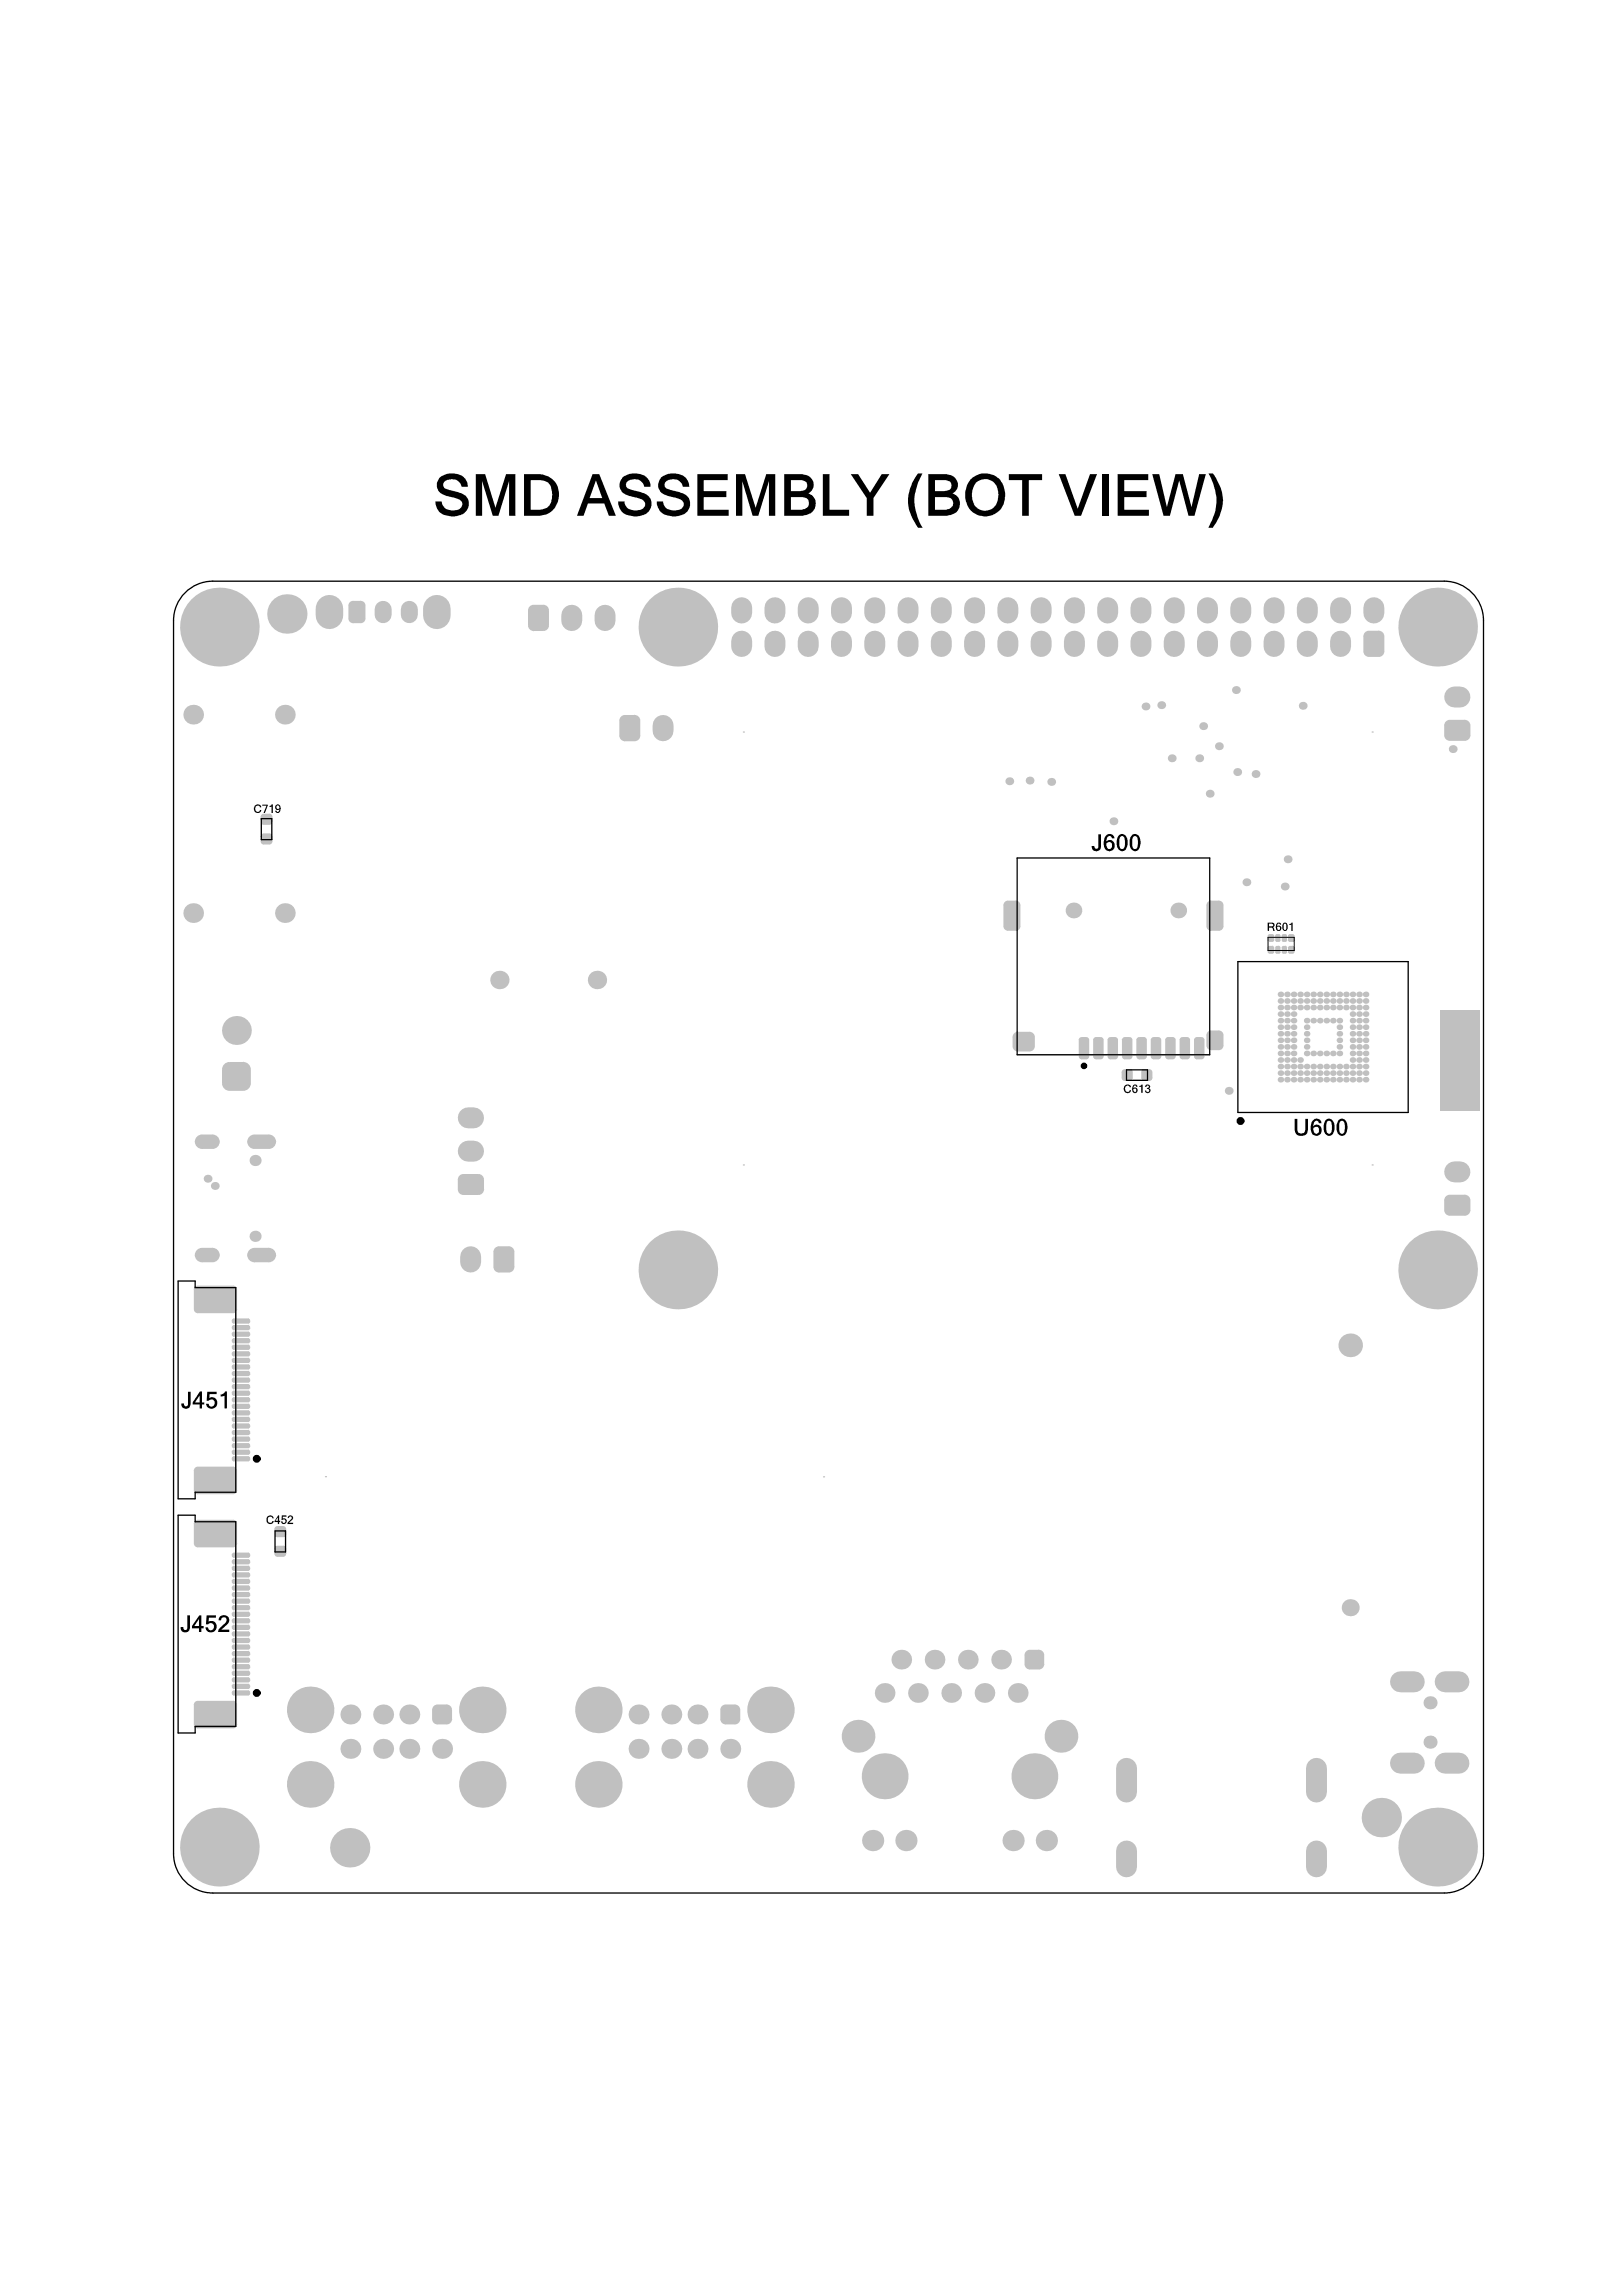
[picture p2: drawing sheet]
<svg xmlns="http://www.w3.org/2000/svg" width="210mm" height="297mm" viewBox="0 0 210 297" stroke-linecap="round" stroke-linejoin="round" font-family="sans-serif">
<path d="M24.3 76.4a5.1 5.1 0 0 1 3.2-1.2h159.4a5.1 5.1 0 0 1 5.1 5.1v159.5a5.1 5.1 0 0 1-5.1 5.1h-159.4a5.1 5.1 0 0 1-5-5.1v-159.5a5.1 5.1 0 0 1 1.8-3.9z" fill="none" stroke="#000" stroke-width=".17"/>
<path d="M186.4 130.7h5.1v13.1h-5.1z" fill-rule="evenodd" fill="#c0c0c0"/>
<g fill="#c0c0c0">
<circle cx="131.7" cy="219" r="1.27"/>
<circle cx="127.4" cy="219" r="1.27"/>
<circle cx="120.9" cy="214.7" r="1.27"/>
<circle cx="114.5" cy="219" r="1.27"/>
<circle cx="90.3" cy="221.8" r="1.29"/>
<circle cx="86.9" cy="221.8" r="1.29"/>
<circle cx="82.6" cy="221.8" r="1.29"/>
<circle cx="45.3" cy="221.8" r="1.29"/>
</g>
<path d="M169.2 83v.6" fill="none" stroke="#c0c0c0" stroke-width="2.7"/>
<circle cx="152.5" cy="117.8" r="1.02" fill="#c0c0c0"/>
<path d="M134.7 83v.6M152 83v.6" fill="none" stroke="#c0c0c0" stroke-width="2.7"/>
<g fill="#c0c0c0">
<circle cx="131.1" cy="238.1" r="1.38"/>
<circle cx="117.2" cy="238.1" r="1.38"/>
</g>
<path d="M100.3 83v.6M117.5 83v.6" fill="none" stroke="#c0c0c0" stroke-width="2.7"/>
<g fill="#c0c0c0">
<circle cx="90.3" cy="226.3" r="1.29"/>
<circle cx="86.9" cy="226.3" r="1.29"/>
<circle cx="82.6" cy="226.3" r="1.29"/>
<circle cx="45.3" cy="226.3" r="1.29"/>
</g>
<path d="M100.3 78.6v.7M117.5 78.6v.7M134.7 78.6v.7M152 78.6v.7M169.2 78.6v.7" fill="none" stroke="#c0c0c0" stroke-width="2.7"/>
<g fill="#c0c0c0">
<path d="M56.6 222.4v.7zM55.9 222.4h.7v.7a.69 .69 0 0 1-.7-.7z"/>
<path d="M57.8 222.4h.7zM57.8 222.4h.7a.69 .69 0 0 1-.7 .7z"/>
<path d="M57.8 220.5v.7zM57.8 220.5a.69 .69 0 0 1 .7 .7h-.7z"/>
<path d="M55.9 221.2h.7zM56.1 220.7l.5-.2v.7h-.7z"/>
<path d="M59.2 152.6h.8zM59.5 152.1l.5-.2v.7h-.8z"/>
<path d="M60 153.9v.7zM59.2 153.9h.8v.7a.72 .72 0 0 1-.8-.7z"/>
<path d="M61.9 153.9h.7zM61.9 153.9h.7a.72 .72 0 0 1-.7 .7z"/>
<path d="M61.9 151.9v.7zM61.9 151.9a.72 .72 0 0 1 .7 .7h-.7z"/>
<circle cx="185.1" cy="225.4" r=".85"/>
<circle cx="174.7" cy="208" r="1.1"/>
<circle cx="123.1" cy="219" r="1.27"/>
<circle cx="125.2" cy="214.7" r="1.27"/>
<circle cx="129.6" cy="214.7" r="1.27"/>
<circle cx="118.8" cy="219" r="1.27"/>
<circle cx="116.6" cy="214.7" r="1.27"/>
<circle cx="49.6" cy="221.8" r="1.29"/>
<circle cx="33" cy="159.9" r=".72"/>
<circle cx="33" cy="150.1" r=".72"/>
</g>
<g fill="#c0c0c0">
<path d="M56.6 220.5h1.2l.7 .7v1.2l-.7 .7h-1.2l-.7-.7v-1.2z" fill-rule="evenodd"/>
<path d="M60 151.9h1.9l.7 .7v1.3l-.7 .7h-1.9l-.8-.7v-1.3z" fill-rule="evenodd"/>
</g>
<path d="M181.2 228.1h1.8" fill="none" stroke="#c0c0c0" stroke-width="2.7"/>
<g fill="#c0c0c0">
<path d="M177.2 84.3v.7zM176.4 84.3h.8v.7a.72 .72 0 0 1-.8-.7z"/>
<path d="M178.4 84.3h.7zM178.4 84.3h.7a.72 .72 0 0 1-.7 .7z"/>
<path d="M178.4 81.6v.7zM178.4 81.6a.72 .72 0 0 1 .7 .7h-.7z"/>
<path d="M176.4 82.3h.8zM176.6 81.8l.6-.2v.7h-.8z"/>
<circle cx="185.1" cy="220.3" r=".85"/>
</g>
<path d="M177.2 81.6h1.2l.7 .7v2l-.7 .7h-1.2l-.8-.7v-2z" fill-rule="evenodd" fill="#c0c0c0"/>
<path d="M156.3 83v.6M160.6 83v.6M164.9 83v.6M173.5 83v.6M145.8 239.5v2M170.4 239.5v2" fill="none" stroke="#c0c0c0" stroke-width="2.7"/>
<g fill="#c0c0c0">
<circle cx="137.3" cy="224.6" r="2.12"/>
<circle cx="138.9" cy="117.8" r="1.02"/>
</g>
<path d="M126.1 83v.6M130.4 83v.6M139 83v.6M143.3 83v.6" fill="none" stroke="#c0c0c0" stroke-width="2.7"/>
<g fill="#c0c0c0">
<circle cx="112.9" cy="238.1" r="1.38"/>
<circle cx="111" cy="224.6" r="2.12"/>
</g>
<path d="M96 83v.6M104.6 83v.6M108.9 83v.6M113.2 83v.6" fill="none" stroke="#c0c0c0" stroke-width="2.7"/>
<g fill="#c0c0c0">
<circle cx="77.3" cy="126.8" r="1.19"/>
<circle cx="57.2" cy="226.3" r="1.29"/>
</g>
<path d="M60.6 144.6h.7" fill="none" stroke="#c0c0c0" stroke-width="2.7"/>
<g fill="#c0c0c0">
<circle cx="64.6" cy="126.8" r="1.19"/>
<circle cx="49.6" cy="226.3" r="1.29"/>
</g>
<path d="M49.6 78.8v.7" fill="none" stroke="#c0c0c0" stroke-width="2.2"/>
<g fill="#c0c0c0">
<path d="M45.7 77.7h1l.6 .6v1.7l-.6 .6h-1l-.6-.6v-1.7z" fill-rule="evenodd"/>
<path d="M32.9 161.4h1.9l.9 1-.9 .9h-1.9l-.9-.9z" fill-rule="evenodd"/>
<path d="M26.1 161.4h1.4l.9 1-.9 .9h-1.4l-.9-.9z" fill-rule="evenodd"/>
<path d="M29.7 137.4h1.8l1 1v1.7l-1 1h-1.8l-1-1v-1.7z" fill-rule="evenodd"/>
<path d="M32.9 146.8h1.9l.9 .9-.9 .9h-1.9l-.9-.9z" fill-rule="evenodd"/>
<path d="M26.1 146.8h1.4l.9 .9-.9 .9h-1.4l-.9-.9z" fill-rule="evenodd"/>
</g>
<g fill="#c0c0c0">
<path d="M46.7 80h.6zM46.7 80h.6a.59 .59 0 0 1-.6 .6z"/>
<path d="M46.7 77.7v.6zM46.7 77.7a.59 .59 0 0 1 .6 .6h-.6z"/>
<path d="M45.1 78.3h.6zM45.3 77.9l.4-.2v.6h-.6z"/>
<path d="M45.7 80v.6zM45.1 80h.6v.6a.59 .59 0 0 1-.6-.6z"/>
<path d="M32 162.4h.9zM32.3 161.7l.3-.2 .3-.1v1h-.9l.1-.4z"/>
<path d="M32.9 162.4v.9zM32 162.4h.9v.9a.93 .93 0 0 1-.9-.9z"/>
<path d="M34.8 162.4h.9zM34.8 162.4h.9a.93 .93 0 0 1-.9 .9z"/>
<path d="M34.8 161.4v1zM34.8 161.4a.93 .93 0 0 1 .9 1h-.9z"/>
<path d="M25.2 162.4h.9zM25.5 161.7l.3-.2 .3-.1v1h-.9l.1-.4z"/>
<path d="M26.1 162.4v.9zM25.2 162.4h.9v.9a.93 .93 0 0 1-.9-.9z"/>
<path d="M27.5 162.4h.9zM27.5 162.4h.9a.93 .93 0 0 1-.9 .9z"/>
<path d="M27.5 161.4v1zM27.5 161.4a.93 .93 0 0 1 .9 1h-.9z"/>
<path d="M28.7 138.4h1zM29 137.7l.3-.2 .4-.1v1h-1l.1-.4z"/>
<path d="M29.7 140.1v1zM28.7 140.1h1v1a.98 .98 0 0 1-1-1z"/>
<path d="M31.5 140.1h1zM31.5 140.1h1a.98 .98 0 0 1-1 1z"/>
<path d="M31.5 137.4v1zM31.5 137.4a.98 .98 0 0 1 1 1h-1z"/>
<path d="M32 147.7h.9zM32.3 147l.3-.2h.3v.9h-.9l.1-.4z"/>
<path d="M32.9 147.7v.9zM32 147.7h.9v.9a.93 .93 0 0 1-.9-.9z"/>
<path d="M34.8 147.7h.9zM34.8 147.7h.9a.93 .93 0 0 1-.9 .9z"/>
<path d="M34.8 146.8v.9zM34.8 146.8a.93 .93 0 0 1 .9 .9h-.9z"/>
<path d="M25.2 147.7h.9zM25.5 147l.3-.2h.3v.9h-.9l.1-.4z"/>
<path d="M26.1 147.7v.9zM25.2 147.7h.9v.9a.93 .93 0 0 1-.9-.9z"/>
<path d="M27.5 147.7h.9zM27.5 147.7h.9a.93 .93 0 0 1-.9 .9z"/>
<path d="M27.5 146.8v.9zM27.5 146.8a.93 .93 0 0 1 .9 .9h-.9z"/>
<circle cx="30.6" cy="133.3" r="1.87"/>
<circle cx="36.9" cy="118.1" r="1.27"/>
<circle cx="36.9" cy="92.5" r="1.27"/>
</g>
<path d="M126.1 78.6v.7M130.4 78.6v.7M139 78.6v.7M143.3 78.6v.7M156.3 78.6v.7M160.6 78.6v.7M164.9 78.6v.7M173.5 78.6v.7M177.8 78.6v.7M181.2 217.6h1.8M145.8 228.8v3M170.4 228.8v3" fill="none" stroke="#c0c0c0" stroke-width="2.7"/>
<circle cx="114.5" cy="229.8" r="2.97" fill="#c0c0c0"/>
<path d="M108.9 78.6v.7M113.2 78.6v.7" fill="none" stroke="#c0c0c0" stroke-width="2.7"/>
<g fill="#c0c0c0">
<circle cx="99.7" cy="230.9" r="3"/>
<circle cx="99.7" cy="221.2" r="3"/>
</g>
<path d="M96 78.6v.7M104.6 78.6v.7" fill="none" stroke="#c0c0c0" stroke-width="2.7"/>
<circle cx="87.7" cy="164.3" r="5.1" fill="#c0c0c0"/>
<path d="M85.8 93.9v.6" fill="none" stroke="#c0c0c0" stroke-width="2.7"/>
<g fill="#c0c0c0">
<path d="M80.9 92.5h1.2l.8 .7v2l-.8 .7h-1.2l-.8-.7v-2z" fill-rule="evenodd"/>
<path d="M69.1 78.2h1.2l.7 .8v1.9l-.7 .7h-1.2l-.8-.7v-1.9z" fill-rule="evenodd"/>
</g>
<g fill="#c0c0c0">
<path d="M82.1 92.5v.7zM82.1 92.5a.72 .72 0 0 1 .8 .7h-.8z"/>
<path d="M80.1 93.2h.8zM80.4 92.7l.5-.2v.7h-.8z"/>
<path d="M80.9 95.2v.7zM80.1 95.2h.8v.7a.72 .72 0 0 1-.8-.7z"/>
<path d="M82.1 95.2h.8zM82.1 95.2h.8a.72 .72 0 0 1-.8 .7z"/>
<path d="M70.3 78.2v.8zM70.3 78.2a.72 .72 0 0 1 .7 .8h-.7z"/>
<path d="M68.3 79h.8zM68.5 78.5l.6-.3v.8h-.8z"/>
<path d="M69.1 80.9v.7zM68.3 80.9h.8v.7a.72 .72 0 0 1-.8-.7z"/>
<path d="M70.3 80.9h.7zM70.3 80.9h.7a.72 .72 0 0 1-.7 .7z"/>
<circle cx="87.7" cy="81.1" r="5.1"/>
</g>
<path d="M74 79.6v.7" fill="none" stroke="#c0c0c0" stroke-width="2.7"/>
<g fill="#c0c0c0">
<circle cx="62.4" cy="230.9" r="3"/>
<circle cx="62.4" cy="221.2" r="3"/>
</g>
<path d="M60.6 148.9h.7M60.9 162.6v.7" fill="none" stroke="#c0c0c0" stroke-width="2.7"/>
<path d="M42.6 78.8v.8M56.5 78.8v.8" fill="none" stroke="#c0c0c0" stroke-width="3.6"/>
<g fill="#c0c0c0">
<path d="M187.6 93.1h2l.7 .7v1.3l-.7 .7h-2l-.7-.7v-1.3z" fill-rule="evenodd"/>
<path d="M133.3 213.4h1.2l.6 .7v1.2l-.6 .7h-1.2l-.7-.7v-1.2z" fill-rule="evenodd"/>
<path d="M93.9 220.5h1.2l.7 .7v1.2l-.7 .7h-1.2l-.7-.7v-1.2z" fill-rule="evenodd"/>
</g>
<g fill="#c0c0c0">
<path d="M186.9 93.8h.7zM187.1 93.3l.5-.2v.7h-.7z"/>
<path d="M187.6 95.1v.7zM186.9 95.1h.7v.7a.72 .72 0 0 1-.7-.7z"/>
<path d="M189.6 95.1h.7zM189.6 95.1h.7a.72 .72 0 0 1-.7 .7z"/>
<path d="M189.6 93.1v.7zM189.6 93.1a.72 .72 0 0 1 .7 .7h-.7z"/>
<path d="M134.5 213.4v.7zM134.5 213.4a.68 .68 0 0 1 .6 .7h-.6z"/>
<path d="M132.6 214.1h.7zM132.8 213.6l.5-.2v.7h-.7z"/>
<path d="M133.3 215.3v.7zM132.6 215.3h.7v.7a.68 .68 0 0 1-.7-.7z"/>
<path d="M134.5 215.3h.6zM134.5 215.3h.6a.68 .68 0 0 1-.6 .7z"/>
<path d="M93.9 222.4v.7zM93.2 222.4h.7v.7a.69 .69 0 0 1-.7-.7z"/>
<path d="M95.1 222.4h.7zM95.1 222.4h.7a.69 .69 0 0 1-.7 .7z"/>
<path d="M95.1 220.5v.7zM95.1 220.5a.69 .69 0 0 1 .7 .7h-.7z"/>
<path d="M93.2 221.2h.7zM93.4 220.7l.5-.2v.7h-.7z"/>
<circle cx="53" cy="221.8" r="1.29"/>
<circle cx="186" cy="239" r="5.1"/>
</g>
<path d="M187 228.1h1.8" fill="none" stroke="#c0c0c0" stroke-width="2.7"/>
<g fill="#c0c0c0">
<path d="M186.9 155.3h.7zM187.1 154.8l.5-.2v.7h-.7z"/>
<path d="M187.6 156.6v.7zM186.9 156.6h.7v.7a.72 .72 0 0 1-.7-.7z"/>
<path d="M189.6 156.6h.7zM189.6 156.6h.7a.72 .72 0 0 1-.7 .7z"/>
<path d="M189.6 154.6v.7zM189.6 154.6a.72 .72 0 0 1 .7 .7h-.7z"/>
<circle cx="174.7" cy="174" r="1.53"/>
</g>
<path d="M187.6 154.6h2l.7 .7v1.3l-.7 .7h-2l-.7-.7v-1.3z" fill-rule="evenodd" fill="#c0c0c0"/>
<path d="M188.3 90.2h.6M188.3 151.6h.6" fill="none" stroke="#c0c0c0" stroke-width="2.7"/>
<circle cx="135.4" cy="238.1" r="1.38" fill="#c0c0c0"/>
<path d="M121.8 83v.6M147.7 83v.6" fill="none" stroke="#c0c0c0" stroke-width="2.7"/>
<g fill="#c0c0c0">
<circle cx="94.5" cy="226.3" r="1.29"/>
<circle cx="28.4" cy="239" r="5.1"/>
<circle cx="53" cy="226.3" r="1.29"/>
<circle cx="25" cy="118.1" r="1.27"/>
<circle cx="25" cy="92.5" r="1.27"/>
</g>
<path d="M53 78.8v.7" fill="none" stroke="#c0c0c0" stroke-width="2.2"/>
<path d="M187 217.6h1.8" fill="none" stroke="#c0c0c0" stroke-width="2.7"/>
<circle cx="186" cy="164.3" r="5.1" fill="#c0c0c0"/>
<path d="M177.6 150.7h.1" fill="none" stroke="#c0c0c0" stroke-width=".17"/>
<circle cx="186" cy="81.1" r="5.1" fill="#c0c0c0"/>
<path d="M177.6 94.7h.1" fill="none" stroke="#c0c0c0" stroke-width=".17"/>
<circle cx="133.9" cy="229.8" r="2.97" fill="#c0c0c0"/>
<path d="M121.8 78.6v.7M147.7 78.6v.7" fill="none" stroke="#c0c0c0" stroke-width="2.7"/>
<circle cx="77.4" cy="230.9" r="3" fill="#c0c0c0"/>
<path d="M106.6 191.1h.1" fill="none" stroke="#c0c0c0" stroke-width=".17"/>
<circle cx="77.4" cy="221.2" r="3" fill="#c0c0c0"/>
<path d="M96.2 150.7h.1" fill="none" stroke="#c0c0c0" stroke-width=".17"/>
<path d="M64.6 161.2h1.2l.8 .8v1.9l-.8 .7h-1.2l-.7-.7v-1.9z" fill-rule="evenodd" fill="#c0c0c0"/>
<g fill="#c0c0c0">
<path d="M64.6 163.9v.7zM63.9 163.9h.7v.7a.72 .72 0 0 1-.7-.7z"/>
<path d="M65.8 163.9h.8zM65.8 163.9h.8a.72 .72 0 0 1-.8 .7z"/>
<path d="M65.8 161.2v.8zM65.8 161.2a.72 .72 0 0 1 .8 .8h-.8z"/>
<path d="M63.9 162h.7zM64.1 161.4l.5-.2v.8h-.7z"/>
</g>
<path d="M78.3 79.6v.7" fill="none" stroke="#c0c0c0" stroke-width="2.7"/>
<path d="M96.2 94.7h.1" fill="none" stroke="#c0c0c0" stroke-width=".17"/>
<circle cx="40.1" cy="230.9" r="3" fill="#c0c0c0"/>
<path d="M42.1 191h.1" fill="none" stroke="#c0c0c0" stroke-width=".17"/>
<g fill="#c0c0c0">
<path d="M166.3 122.4v.2zM166.3 122.4l.3 .2h-.3z"/>
<path d="M165.9 122.6h.2zM165.9 122.4h.2v.2h-.2z"/>
<path d="M166.1 123.2v.2zM165.9 123.2h.2v.2z"/>
<path d="M166.3 123.2h.3zM166.3 123.2h.3l-.3 .2z"/>
<path d="M165.5 122.4v.2zM165.5 122.4l.2 .2h-.2z"/>
<path d="M165 122.6h.2zM165.1 122.4h.1v.2h-.2z"/>
<path d="M165.2 123.2v.2zM165 123.2h.2v.2z"/>
<path d="M165.5 123.2h.2zM165.5 123.2h.2l-.2 .2z"/>
<path d="M164.6 122.4v.2zM164.6 122.4h.2l.1 .2h-.3z"/>
<path d="M164.1 122.6h.2zM164.1 122.4h.2v.2h-.2z"/>
<path d="M164.3 123.1v.3zM164.1 123.1h.2v.3l-.2-.1z"/>
<path d="M164.6 123.1h.3zM164.6 123.1h.3l-.1 .2-.2 .1z"/>
<path d="M165.5 120.8v.3zM165.5 120.8l.2 .3h-.2z"/>
<path d="M165 121.1h.2zM165.1 120.9l.1-.1v.3h-.2z"/>
<path d="M165.2 121.6v.3zM165 121.6h.2v.3z"/>
<path d="M165.5 121.6h.2zM165.5 121.6h.2l-.2 .3z"/>
<path d="M164.6 120.8v.3zM164.6 120.8l.2 .1 .1 .2h-.3z"/>
<path d="M164.1 121.1h.2zM164.1 120.9l.2-.1v.3h-.2z"/>
<path d="M164.3 121.6v.3zM164.1 121.6h.2v.3l-.2-.1z"/>
<path d="M164.6 121.6h.3zM164.6 121.6h.3l-.1 .2-.2 .1z"/>
<path d="M166.3 120.8v.3zM166.3 120.8l.3 .3h-.3z"/>
<path d="M165.9 121.1h.2zM165.9 120.9l.2-.1v.3h-.2z"/>
<path d="M166.1 121.6v.3zM165.9 121.6h.2v.3z"/>
<path d="M166.3 121.6h.3zM166.3 121.6h.3l-.3 .3z"/>
<path d="M154.9 136.7v.4zM154.5 136.7h.4v.4l-.3-.2z"/>
<path d="M155.5 136.7h.4zM155.5 136.7h.4l-.2 .3-.2 .1z"/>
<path d="M155.5 134.2v.3zM155.5 134.2h.2l.2 .3h-.4z"/>
<path d="M154.5 134.5h.4zM154.7 134.2h.2v.3h-.4z"/>
<path d="M151.2 136.7v.4zM150.8 136.7h.4v.4l-.4-.2z"/>
<path d="M151.8 136.7h.3zM151.8 136.7h.3l-.1 .3-.2 .1z"/>
<path d="M151.8 134.2v.3zM151.8 134.2h.2l.1 .3h-.3z"/>
<path d="M150.8 134.5h.4zM151 134.2h.2v.3h-.4z"/>
<path d="M148.1 139.4v.5zM147.7 139.4h.4v.5l-.4-.2z"/>
<path d="M148.7 139.4h.4zM148.7 139.4h.4v.3l-.4 .2z"/>
<path d="M148.7 138.3v.4zM148.7 138.3l.4 .2v.2h-.4z"/>
<path d="M147.7 138.7h.4zM147.9 138.4l.2-.1v.4h-.4z"/>
<path d="M147.4 136.7v.4zM147.1 136.7h.3v.4l-.2-.1z"/>
<path d="M148 136.7h.4zM148 136.7h.4v.2l-.4 .2z"/>
<path d="M148 134.2v.3zM148 134.2l.4 .2v.1h-.4z"/>
<path d="M147.1 134.5h.3zM147.2 134.2h.2v.3h-.3z"/>
<path d="M145.6 139.4v.5zM145.1 139.4h.5v.5l-.4-.2z"/>
<path d="M146.2 139.4h.4zM146.2 139.4h.4l-.1 .3-.3 .2z"/>
<path d="M146.2 138.3v.4zM146.2 138.3l.2 .1 .2 .3h-.4z"/>
<path d="M145.1 138.7h.5zM145.3 138.4l.3-.1v.4h-.5z"/>
<path d="M145.6 136.7v.4zM145.2 136.7h.4v.4l-.2-.1z"/>
<path d="M146.2 136.7h.3zM146.2 136.7h.3l-.1 .3-.2 .1z"/>
<path d="M146.2 134.2v.3zM146.2 134.2h.2l.1 .3h-.3z"/>
<path d="M145.2 134.5h.4zM145.4 134.2h.2v.3h-.4z"/>
<path d="M141.8 136.7v.4zM141.5 136.7h.3v.4l-.3-.2z"/>
<path d="M142.4 136.7h.4zM142.4 136.7h.4l-.2 .3-.2 .1z"/>
<path d="M142.4 134.2v.3zM142.4 134.2h.2l.2 .3h-.4z"/>
<path d="M141.5 134.5h.3zM141.7 134.2h.1v.3h-.3z"/>
<path d="M33.7 108.2h.4zM33.9 107.9l.2-.1v.4h-.4z"/>
<path d="M34.1 108.9v.4zM33.7 108.9h.4v.4l-.3-.2z"/>
<path d="M34.9 108.9h.4zM34.9 108.9h.4l-.1 .2-.3 .2z"/>
<path d="M34.9 107.8v.4zM34.9 107.8l.3 .2 .1 .2h-.4z"/>
<path d="M30 217.3h.3zM30.1 217h.2v.3h-.3z"/>
<path d="M30.3 217.4v.3zM30 217.4h.3v.3l-.2-.1z"/>
<path d="M32.1 217.4h.3zM32.1 217.4h.3l-.2 .2-.1 .1z"/>
<path d="M32.1 217v.3zM32.1 217l.2 .1 .1 .2h-.3z"/>
<path d="M30 218.1h.3zM30.1 217.9l.2-.1v.3h-.3z"/>
<path d="M30.3 218.2v.3zM30 218.2h.3v.3h-.2z"/>
<path d="M32.1 218.2h.3zM32.1 218.2h.3l-.2 .3h-.1z"/>
<path d="M32.1 217.8v.3zM32.1 217.8l.1 .1 .2 .2h-.3z"/>
<path d="M30 219h.3zM30.1 218.7h.2v.3h-.3z"/>
<path d="M30.3 219.1v.3zM30 219.1h.3v.3l-.2-.1z"/>
<path d="M32.1 219.1h.3zM32.1 219.1h.3l-.2 .2-.1 .1z"/>
<path d="M32.1 218.7v.3zM32.1 218.7h.1l.2 .3h-.3z"/>
<path d="M30 215.6h.3zM30.1 215.3h.2v.3h-.3z"/>
<path d="M30.3 215.7v.3zM30 215.7h.3v.3l-.3-.2z"/>
<path d="M32.1 215.7h.3zM32.1 215.7h.3l-.1 .1-.2 .2z"/>
<path d="M32.1 215.3v.3zM32.1 215.3l.2 .1 .1 .2h-.3z"/>
<path d="M30 216.4h.3zM30.1 216.2l.2-.1v.3h-.3z"/>
<path d="M30.3 216.5v.3zM30 216.5h.3v.3l-.3-.1z"/>
<path d="M32.1 216.5h.3zM32.1 216.5h.3l-.1 .2-.2 .1z"/>
<path d="M32.1 216.1v.3zM32.1 216.1l.1 .1 .2 .2h-.3z"/>
<path d="M30 214.7h.3zM30.1 214.5l.2-.1v.3h-.3z"/>
<path d="M30.3 214.8v.3zM30 214.8h.3v.3l-.3-.1z"/>
<path d="M32.1 214.8h.3zM32.1 214.8h.3l-.1 .2-.2 .1z"/>
<path d="M32.1 214.4v.3zM32.1 214.4l.1 .1 .2 .2h-.3z"/>
<path d="M30 213.9h.3zM30.1 213.6h.2v.3h-.3z"/>
<path d="M30.3 214v.3zM30 214h.3v.3l-.3-.2z"/>
<path d="M32.1 214h.3zM32.1 214h.3l-.1 .1-.2 .2z"/>
<path d="M32.1 213.6v.3zM32.1 213.6h.1l.2 .3h-.3z"/>
<path d="M30 212.2h.3zM30.1 211.9h.2v.3h-.3z"/>
<path d="M30.3 212.3v.3zM30 212.3h.3v.3l-.3-.2z"/>
<path d="M32.1 212.3h.3zM32.1 212.3h.3l-.1 .1-.2 .2z"/>
<path d="M32.1 211.9v.3zM32.1 211.9l.2 .1 .1 .2h-.3z"/>
<path d="M30 213h.3zM30.1 212.8l.2-.1v.3h-.3z"/>
<path d="M30.3 213.1v.3zM30 213.1h.3v.3h-.2z"/>
<path d="M32.1 213.1h.3zM32.1 213.1h.3l-.2 .3h-.1z"/>
<path d="M32.1 212.7v.3zM32.1 212.7l.2 .2 .1 .1h-.3z"/>
<path d="M30 211.3h.3zM30.1 211.1l.2-.1v.3h-.3z"/>
<path d="M30.3 211.4v.3zM30 211.4h.3v.3h-.2z"/>
<path d="M32.1 211.4h.3zM32.1 211.4h.3l-.2 .3h-.1z"/>
<path d="M32.1 211v.3zM32.1 211l.2 .2 .1 .1h-.3z"/>
<path d="M30 210.5h.3zM30.1 210.2h.2v.3h-.3z"/>
<path d="M30.3 210.6v.3zM30 210.6h.3v.3l-.2-.1z"/>
<path d="M32.1 210.6h.3zM32.1 210.6h.3l-.2 .2-.1 .1z"/>
<path d="M32.1 210.2v.3zM32.1 210.2h.1l.2 .3h-.3z"/>
<path d="M30 207.1h.3zM30.1 206.8h.2v.3h-.3z"/>
<path d="M30.3 207.2v.3zM30 207.2h.3v.3l-.2-.1z"/>
<path d="M32.1 207.2h.3zM32.1 207.2h.3l-.2 .2-.1 .1z"/>
<path d="M32.1 206.8v.3zM32.1 206.8h.1l.2 .3h-.3z"/>
<path d="M30 207.9h.3zM30.1 207.7h.2v.2h-.3z"/>
<path d="M30.3 208.1v.2zM30 208.1h.3v.2l-.3-.1z"/>
<path d="M32.1 208.1h.3zM32.1 208.1h.3l-.1 .1-.2 .1z"/>
<path d="M32.1 207.7v.2zM32.1 207.7h.1l.2 .2h-.3z"/>
<path d="M30 208.8h.3zM30.1 208.5h.2v.3h-.3z"/>
<path d="M30.3 208.9v.3zM30 208.9h.3v.3l-.2-.1z"/>
<path d="M32.1 208.9h.3zM32.1 208.9h.3l-.2 .2-.1 .1z"/>
<path d="M32.1 208.5v.3zM32.1 208.5h.1l.2 .3h-.3z"/>
<path d="M30 205.4h.3zM30.1 205.1h.2v.3h-.3z"/>
<path d="M30.3 205.5v.3zM30 205.5h.3v.3l-.3-.2z"/>
<path d="M32.1 205.5h.3zM32.1 205.5h.3l-.1 .1-.2 .2z"/>
<path d="M32.1 205.1v.3zM32.1 205.1l.2 .1 .1 .2h-.3z"/>
<path d="M30 204.5h.3zM30.1 204.3h.2v.2h-.3z"/>
<path d="M30.3 204.7v.2zM30 204.7h.3v.2h-.2z"/>
<path d="M32.1 204.7h.3zM32.1 204.7h.3l-.2 .2h-.1z"/>
<path d="M32.1 204.3v.2zM32.1 204.3l.2 .1 .1 .1h-.3z"/>
<path d="M30 203.7h.3zM30.1 203.4h.2v.3h-.3z"/>
<path d="M30.3 203.8v.3zM30 203.8h.3v.3l-.3-.1z"/>
<path d="M32.1 203.8h.3zM32.1 203.8h.3l-.1 .2-.2 .1z"/>
<path d="M32.1 203.4v.3zM32.1 203.4l.2 .1 .1 .2h-.3z"/>
<path d="M30 202h.3zM30.1 201.7h.2v.3h-.3z"/>
<path d="M30.3 202.1v.3zM30 202.1h.3v.3h-.2z"/>
<path d="M32.1 202.1h.3zM32.1 202.1h.3l-.2 .3h-.1z"/>
<path d="M32.1 201.7v.3zM32.1 201.7h.1l.2 .3h-.3z"/>
<path d="M30 201.1h.3zM30.1 200.9h.2v.2h-.3z"/>
<path d="M30.3 201.3v.2zM30 201.3h.3v.2h-.2z"/>
<path d="M32.1 201.3h.3zM32.1 201.3h.3l-.2 .2h-.1z"/>
<path d="M32.1 200.9v.2zM32.1 200.9l.2 .1 .1 .1h-.3z"/>
<path d="M30 186.1h.3zM30.1 185.9l.2-.1v.3h-.3z"/>
<path d="M30.3 186.2v.3zM30 186.2h.3v.3h-.2z"/>
<path d="M32.1 186.2h.3zM32.1 186.2h.3l-.2 .3h-.1z"/>
<path d="M32.1 185.8v.3zM32.1 185.8l.1 .1 .2 .2h-.3z"/>
<path d="M30 187h.3zM30.1 186.7h.2v.3h-.3z"/>
<path d="M30.3 187.1v.3zM30 187.1h.3v.3l-.2-.1z"/>
<path d="M32.1 187.1h.3zM32.1 187.1h.3l-.2 .2-.1 .1z"/>
<path d="M32.1 186.7v.3zM32.1 186.7h.1l.2 .3h-.3z"/>
<path d="M30 187.8h.3zM30.1 187.6l.2-.1v.3h-.3z"/>
<path d="M30.3 187.9v.3zM30 187.9h.3v.3h-.2z"/>
<path d="M32.1 187.9h.3zM32.1 187.9h.3l-.2 .3h-.1z"/>
<path d="M32.1 187.5v.3zM32.1 187.5l.1 .1 .2 .2h-.3z"/>
<path d="M30 188.7h.3zM30.1 188.4h.2v.3h-.3z"/>
<path d="M30.3 188.8v.3zM30 188.8h.3v.3l-.2-.1z"/>
<path d="M32.1 188.8h.3zM32.1 188.8h.3l-.2 .2-.1 .1z"/>
<path d="M32.1 188.4v.3zM32.1 188.4l.2 .1 .1 .2h-.3z"/>
<path d="M30 182.7h.3zM30.1 182.5l.2-.1v.3h-.3z"/>
<path d="M30.3 182.9v.2zM30 182.9h.3v.2l-.3-.1z"/>
<path d="M32.1 182.9h.3zM32.1 182.9h.3l-.1 .1-.2 .1z"/>
<path d="M32.1 182.4v.3zM32.1 182.4l.2 .2 .1 .1h-.3z"/>
<path d="M30 185.3h.3zM30.1 185h.2v.3h-.3z"/>
<path d="M30.3 185.4v.3zM30 185.4h.3v.3l-.3-.2z"/>
<path d="M32.1 185.4h.3zM32.1 185.4h.3l-.1 .1-.2 .2z"/>
<path d="M32.1 185v.3zM32.1 185h.1l.2 .3h-.3z"/>
<path d="M30 184.4h.3zM30.1 184.2l.2-.1v.3h-.3z"/>
<path d="M30.3 184.5v.3zM30 184.5h.3v.3h-.2z"/>
<path d="M32.1 184.5h.3zM32.1 184.5h.3l-.2 .3h-.1z"/>
<path d="M32.1 184.1v.3zM32.1 184.1l.1 .1 .2 .2h-.3z"/>
<path d="M30 183.6h.3zM30.1 183.3h.2v.3h-.3z"/>
<path d="M30.3 183.7v.3zM30 183.7h.3v.3l-.3-.2z"/>
<path d="M32.1 183.7h.3zM32.1 183.7h.3l-.1 .1-.2 .2z"/>
<path d="M32.1 183.3v.3zM32.1 183.3h.1l.2 .3h-.3z"/>
<path d="M30 179.3h.3zM30.1 179.1h.2v.2h-.3z"/>
<path d="M30.3 179.5v.2zM30 179.5h.3v.2h-.2z"/>
<path d="M32.1 179.5h.3zM32.1 179.5h.3l-.2 .2h-.1z"/>
<path d="M32.1 179.1v.2zM32.1 179.1h.1l.2 .2h-.3z"/>
<path d="M30 181.9h.3zM30.1 181.6h.2v.3h-.3z"/>
<path d="M30.3 182v.3zM30 182h.3v.3l-.3-.2z"/>
<path d="M32.1 182h.3zM32.1 182h.3l-.1 .1-.2 .2z"/>
<path d="M32.1 181.6v.3zM32.1 181.6l.2 .1 .1 .2h-.3z"/>
<path d="M30 181h.3zM30.1 180.8h.2v.2h-.3z"/>
<path d="M30.3 181.2v.2zM30 181.2h.3v.2l-.3-.1z"/>
<path d="M32.1 181.2h.3zM32.1 181.2h.3l-.1 .1-.2 .1z"/>
<path d="M32.1 180.8v.2zM32.1 180.8l.2 .1 .1 .1h-.3z"/>
<path d="M30 180.2h.3zM30.1 179.9h.2v.3h-.3z"/>
<path d="M30.3 180.3v.3zM30 180.3h.3v.3l-.2-.1z"/>
<path d="M32.1 180.3h.3zM32.1 180.3h.3l-.2 .2-.1 .1z"/>
<path d="M32.1 179.9v.3zM32.1 179.9l.2 .1 .1 .2h-.3z"/>
<path d="M30 175.9h.3zM30.1 175.7h.2v.2h-.3z"/>
<path d="M30.3 176.1v.2zM30 176.1h.3v.2h-.2z"/>
<path d="M32.1 176.1h.3zM32.1 176.1h.3l-.2 .2h-.1z"/>
<path d="M32.1 175.7v.2zM32.1 175.7h.1l.2 .2h-.3z"/>
<path d="M30 176.8h.3zM30.1 176.5h.2v.3h-.3z"/>
<path d="M30.3 176.9v.3zM30 176.9h.3v.3h-.2z"/>
<path d="M32.1 176.9h.3zM32.1 176.9h.3l-.2 .3h-.1z"/>
<path d="M32.1 176.5v.3zM32.1 176.5h.1l.2 .3h-.3z"/>
<path d="M30 177.6h.3zM30.1 177.4h.2v.2h-.3z"/>
<path d="M30.3 177.8v.2zM30 177.8h.3v.2h-.2z"/>
<path d="M32.1 177.8h.3zM32.1 177.8h.3l-.2 .2h-.1z"/>
<path d="M32.1 177.4v.2zM32.1 177.4h.1l.2 .2h-.3z"/>
<path d="M30 178.5h.3zM30.1 178.2h.2v.3h-.3z"/>
<path d="M30.3 178.6v.3zM30 178.6h.3v.3l-.2-.1z"/>
<path d="M32.1 178.6h.3zM32.1 178.6h.3l-.2 .2-.1 .1z"/>
<path d="M32.1 178.2v.3zM32.1 178.2l.2 .1 .1 .2h-.3z"/>
<path d="M30 174.2h.3zM30.1 174h.2v.2h-.3z"/>
<path d="M30.3 174.4v.2zM30 174.4h.3v.2l-.3-.1z"/>
<path d="M32.1 174.4h.3zM32.1 174.4h.3l-.1 .1-.2 .1z"/>
<path d="M32.1 174v.2zM32.1 174l.2 .1 .1 .1h-.3z"/>
<path d="M30 173.4h.3zM30.1 173.2l.2-.1v.3h-.3z"/>
<path d="M30.3 173.5v.3zM30 173.5h.3v.3l-.3-.1z"/>
<path d="M32.1 173.5h.3zM32.1 173.5h.3l-.1 .2-.2 .1z"/>
<path d="M32.1 173.1v.3zM32.1 173.1l.1 .1 .2 .2h-.3z"/>
<path d="M30 172.5h.3zM30.1 172.3h.2v.2h-.3z"/>
<path d="M30.3 172.7v.2zM30 172.7h.3v.2l-.3-.1z"/>
<path d="M32.1 172.7h.3zM32.1 172.7h.3l-.1 .1-.2 .1z"/>
<path d="M32.1 172.3v.2zM32.1 172.3l.2 .1 .1 .1h-.3z"/>
<path d="M30 170.8h.3zM30.1 170.6h.2v.2h-.3z"/>
<path d="M30.3 171v.2zM30 171h.3v.2h-.2z"/>
<path d="M32.1 171h.3zM32.1 171h.3l-.2 .2h-.1z"/>
<path d="M32.1 170.6v.2zM32.1 170.6l.2 .1 .1 .1h-.3z"/>
<path d="M130.4 119.8v.6zM129.9 119.8h.5v.6a.59 .59 0 0 1-.5-.6z"/>
<path d="M131.5 119.8h.6zM131.5 119.8h.6a.59 .59 0 0 1-.6 .6z"/>
<path d="M131.5 116.5v.6zM131.5 116.5a.59 .59 0 0 1 .6 .6h-.6z"/>
<path d="M129.9 117.1h.5zM130 116.7l.4-.2v.6h-.5z"/>
<path d="M33.7 105.7h.4zM33.9 105.3h.2v.4h-.4z"/>
<path d="M34.1 106.3v.4zM33.7 106.3h.4v.4h-.2z"/>
<path d="M34.9 106.3h.4zM34.9 106.3h.4l-.2 .4h-.2z"/>
<path d="M34.9 105.3v.4zM34.9 105.3h.2l.2 .4h-.4z"/>
<path d="M30 206.2h.3zM30.1 206h.2v.2h-.3z"/>
<path d="M30.3 206.4v.2zM30 206.4h.3v.2l-.3-.1z"/>
<path d="M32.1 206.4h.3zM32.1 206.4h.3l-.1 .1-.2 .1z"/>
<path d="M32.1 206v.2zM32.1 206h.1l.2 .2h-.3z"/>
<path d="M30 209.6h.3zM30.1 209.4l.2-.1v.3h-.3z"/>
<path d="M30.3 209.8v.2zM30 209.8h.3v.2h-.2z"/>
<path d="M32.1 209.8h.3zM32.1 209.8h.3l-.2 .2h-.1z"/>
<path d="M32.1 209.3v.3zM32.1 209.3l.1 .1 .2 .2h-.3z"/>
<path d="M30 202.8h.3zM30.1 202.6h.2v.2h-.3z"/>
<path d="M30.3 203v.2zM30 203h.3v.2h-.2z"/>
<path d="M32.1 203h.3zM32.1 203h.3l-.2 .2h-.1z"/>
<path d="M32.1 202.6v.2zM32.1 202.6l.2 .1 .1 .1h-.3z"/>
<path d="M30 175.1h.3zM30.1 174.8h.2v.3h-.3z"/>
<path d="M30.3 175.2v.3zM30 175.2h.3v.3l-.3-.1z"/>
<path d="M32.1 175.2h.3zM32.1 175.2h.3l-.1 .2-.2 .1z"/>
<path d="M32.1 174.8v.3zM32.1 174.8h.1l.2 .3h-.3z"/>
<path d="M30 171.7h.3zM30.1 171.5l.2-.1v.3h-.3z"/>
<path d="M30.3 171.8v.3zM30 171.8h.3v.3h-.2z"/>
<path d="M32.1 171.8h.3zM32.1 171.8h.3l-.2 .3h-.1z"/>
<path d="M32.1 171.4v.3zM32.1 171.4l.2 .2 .1 .1h-.3z"/>
<path d="M167.3 122.4v.2zM167.3 122.4h.2v.2h-.2z"/>
<path d="M166.7 122.6h.2zM166.8 122.4h.1v.2h-.2z"/>
<path d="M166.9 123.1v.3zM166.7 123.1h.2v.3l-.1-.1z"/>
<path d="M167.3 123.1h.2zM167.3 123.1h.2v.2l-.2 .1z"/>
<path d="M167.3 120.8v.3zM167.3 120.8l.2 .1v.2h-.2z"/>
<path d="M166.7 121.1h.2zM166.8 120.9l.1-.1v.3h-.2z"/>
<path d="M166.9 121.6v.3zM166.7 121.6h.2v.3l-.1-.1z"/>
<path d="M167.3 121.6h.2zM167.3 121.6h.2v.2l-.2 .1z"/>
<path d="M153 136.7v.4zM152.7 136.7h.3v.4l-.2-.1z"/>
<path d="M153.6 136.7h.4zM153.6 136.7h.4l-.2 .3-.2 .1z"/>
<path d="M153.6 134.2v.3zM153.6 134.2h.2l.2 .3h-.4z"/>
<path d="M152.7 134.5h.3zM152.8 134.2h.2v.3h-.3z"/>
<path d="M149.3 136.7v.4zM148.9 136.7h.4v.4l-.3-.2z"/>
<path d="M149.9 136.7h.4zM149.9 136.7h.4l-.2 .3-.2 .1z"/>
<path d="M149.9 134.2v.3zM149.9 134.2h.2l.2 .3h-.4z"/>
<path d="M148.9 134.5h.4zM149.1 134.2h.2v.3h-.4z"/>
<path d="M143.7 136.7v.4zM143.3 136.7h.4v.4l-.3-.2z"/>
<path d="M144.3 136.7h.4zM144.3 136.7h.4l-.2 .3-.2 .1z"/>
<path d="M144.3 134.2v.3zM144.3 134.2h.2l.2 .3h-.4z"/>
<path d="M143.3 134.5h.4zM143.5 134.2h.2v.3h-.4z"/>
<path d="M140 136.7v.4zM139.6 136.7h.4v.4l-.2-.1z"/>
<path d="M140.6 136.7h.4zM140.6 136.7h.4l-.2 .3-.2 .1z"/>
<path d="M140.6 134.2v.3zM140.6 134.2h.2l.2 .3h-.4z"/>
<path d="M139.6 134.5h.4zM139.8 134.2h.2v.3h-.4z"/>
<path d="M36.6 201h.4zM36.6 201h.4l-.2 .4h-.2z"/>
<path d="M36.6 200v.4zM36.6 200l.4 .2v.2h-.4z"/>
<path d="M35.5 200.4h.4zM35.7 200h.2v.4h-.4z"/>
<path d="M35.9 201v.4zM35.5 201h.4v.4h-.2z"/>
<path d="M36.6 198.5h.4zM36.6 198.5h.4l-.2 .3-.2 .1z"/>
<path d="M36.6 197.4v.4zM36.6 197.4l.4 .2v.2h-.4z"/>
<path d="M35.5 197.8h.4zM35.7 197.5l.2-.1v.4h-.4z"/>
<path d="M35.9 198.5v.4zM35.5 198.5h.4v.4l-.2-.1z"/>
<path d="M156.7 119.8v.6zM156.1 119.8h.6v.6a.59 .59 0 0 1-.6-.6z"/>
<path d="M157.7 119.8h.6zM157.7 119.8h.6a.59 .59 0 0 1-.6 .6z"/>
<path d="M157.7 116.5v.6zM157.7 116.5a.59 .59 0 0 1 .6 .6h-.6z"/>
<path d="M156.1 117.1h.6zM156.3 116.7l.4-.2v.6h-.6z"/>
<path d="M25.1 220.5h.5zM25.3 220.1l.3-.1v.5h-.5l.1-.2z"/>
<path d="M25.6 223.1v.5zM25.1 223.1h.5v.5l-.3-.1-.1-.1z"/>
<path d="M30.2 223.1h.5zM30.2 223.1h.5l-.1 .3-.2 .1-.2 .1z"/>
<path d="M30.2 220v.5zM30.2 220l.2 .1 .2 .2 .1 .2h-.5z"/>
<path d="M30.2 199.7h.5zM30.2 199.7h.5l-.1 .2-.2 .2-.2 .1z"/>
<path d="M30.2 196.6v.5zM30.2 196.6l.2 .1 .2 .2 .1 .2h-.5z"/>
<path d="M25.1 197.1h.5zM25.3 196.7l.3-.1v.5h-.5l.1-.2z"/>
<path d="M25.6 199.7v.5zM25.1 199.7h.5v.5l-.3-.1-.1-.2z"/>
<path d="M30.2 169.4h.5zM30.2 169.4h.5l-.1 .2-.2 .2-.2 .1z"/>
<path d="M30.2 166.3v.5zM30.2 166.3l.2 .1 .2 .2 .1 .2h-.5z"/>
<path d="M25.1 166.8h.5zM25.3 166.4l.3-.1v.5h-.5l.1-.2z"/>
<path d="M25.6 169.4v.5zM25.1 169.4h.5v.5l-.3-.1-.1-.2z"/>
<path d="M156.7 135.3v.6zM156.1 135.3h.6v.6a.59 .59 0 0 1-.6-.6z"/>
<path d="M157.7 135.3h.6zM157.7 135.3h.6a.59 .59 0 0 1-.6 .6z"/>
<path d="M157.7 133.3v.6zM157.7 133.3a.59 .59 0 0 1 .6 .6h-.6z"/>
<path d="M156.1 133.9h.6zM156.3 133.5l.4-.2v.6h-.6z"/>
<path d="M131.7 135.4v.6zM131 135.4h.7v.6a.68 .68 0 0 1-.7-.6z"/>
<path d="M133.2 135.4h.7zM133.2 135.4h.7a.68 .68 0 0 1-.7 .6z"/>
<path d="M133.2 133.5v.7zM133.2 133.5a.68 .68 0 0 1 .7 .7h-.7z"/>
<path d="M131 134.2h.7zM131.2 133.7l.5-.2v.7h-.7z"/>
<path d="M25.1 190.3h.5zM25.3 189.8l.3-.1v.6h-.5l.1-.3z"/>
<path d="M25.6 192.8v.5zM25.1 192.8h.5v.5l-.3-.1-.1-.1z"/>
<path d="M30.2 192.8h.5zM30.2 192.8h.5l-.1 .3-.2 .1-.2 .1z"/>
<path d="M30.2 189.7v.6zM30.2 189.7l.2 .1 .2 .2 .1 .3h-.5z"/>
<circle cx="40.1" cy="221.2" r="3"/>
<circle cx="28.4" cy="81.1" r="5.1"/>
<circle cx="176.7" cy="138" r=".37"/>
<circle cx="175" cy="138" r=".37"/>
<circle cx="175.9" cy="138" r=".37"/>
<circle cx="176.7" cy="138.8" r=".37"/>
<circle cx="175" cy="138.8" r=".37"/>
<circle cx="175.9" cy="138.8" r=".37"/>
<circle cx="176.7" cy="139.7" r=".37"/>
<circle cx="175" cy="139.7" r=".37"/>
<circle cx="175.9" cy="139.7" r=".37"/>
<circle cx="176.7" cy="134.6" r=".37"/>
<circle cx="175" cy="134.6" r=".37"/>
<circle cx="175.9" cy="134.6" r=".37"/>
<circle cx="176.7" cy="135.4" r=".37"/>
<circle cx="175" cy="135.4" r=".37"/>
<circle cx="175.9" cy="135.4" r=".37"/>
<circle cx="176.7" cy="136.3" r=".37"/>
<circle cx="175" cy="136.3" r=".37"/>
<circle cx="175.9" cy="136.3" r=".37"/>
<circle cx="176.7" cy="137.1" r=".37"/>
<circle cx="175" cy="137.1" r=".37"/>
<circle cx="175.9" cy="137.1" r=".37"/>
<circle cx="176.7" cy="131.2" r=".37"/>
<circle cx="175" cy="131.2" r=".37"/>
<circle cx="175.9" cy="131.2" r=".37"/>
<circle cx="176.7" cy="132" r=".37"/>
<circle cx="175" cy="132" r=".37"/>
<circle cx="175.9" cy="132" r=".37"/>
<circle cx="176.7" cy="132.9" r=".37"/>
<circle cx="175" cy="132.9" r=".37"/>
<circle cx="175.9" cy="132.9" r=".37"/>
<circle cx="176.7" cy="128.6" r=".37"/>
<circle cx="175" cy="128.6" r=".37"/>
<circle cx="175.9" cy="128.6" r=".37"/>
<circle cx="176.7" cy="129.5" r=".37"/>
<circle cx="175" cy="129.5" r=".37"/>
<circle cx="175.9" cy="129.5" r=".37"/>
<circle cx="171.6" cy="138" r=".37"/>
<circle cx="172.5" cy="138" r=".37"/>
<circle cx="173.3" cy="138" r=".37"/>
<circle cx="171.6" cy="138.8" r=".37"/>
<circle cx="172.5" cy="138.8" r=".37"/>
<circle cx="173.3" cy="138.8" r=".37"/>
<circle cx="171.6" cy="139.7" r=".37"/>
<circle cx="172.5" cy="139.7" r=".37"/>
<circle cx="173.3" cy="139.7" r=".37"/>
<circle cx="173.3" cy="134.6" r=".37"/>
<circle cx="173.3" cy="135.4" r=".37"/>
<circle cx="173.3" cy="136.3" r=".37"/>
<circle cx="171.6" cy="136.3" r=".37"/>
<circle cx="172.5" cy="136.3" r=".37"/>
<circle cx="173.3" cy="132" r=".37"/>
<circle cx="173.3" cy="132.9" r=".37"/>
<circle cx="171.6" cy="132" r=".37"/>
<circle cx="172.5" cy="132" r=".37"/>
<circle cx="171.6" cy="128.6" r=".37"/>
<circle cx="172.5" cy="128.6" r=".37"/>
<circle cx="173.3" cy="128.6" r=".37"/>
<circle cx="171.6" cy="129.5" r=".37"/>
<circle cx="172.5" cy="129.5" r=".37"/>
<circle cx="173.3" cy="129.5" r=".37"/>
<circle cx="169.1" cy="138" r=".37"/>
<circle cx="169.9" cy="138" r=".37"/>
<circle cx="169.1" cy="138.8" r=".37"/>
<circle cx="169.9" cy="138.8" r=".37"/>
<circle cx="168.2" cy="138" r=".37"/>
<circle cx="168.2" cy="138.8" r=".37"/>
<circle cx="168.2" cy="139.7" r=".37"/>
<circle cx="169.1" cy="139.7" r=".37"/>
<circle cx="169.9" cy="139.7" r=".37"/>
<circle cx="168.2" cy="137.1" r=".37"/>
<circle cx="169.1" cy="134.6" r=".37"/>
<circle cx="169.1" cy="135.4" r=".37"/>
<circle cx="169.1" cy="136.3" r=".37"/>
<circle cx="169.9" cy="136.3" r=".37"/>
<circle cx="169.1" cy="132" r=".37"/>
<circle cx="169.9" cy="132" r=".37"/>
<circle cx="169.1" cy="132.9" r=".37"/>
<circle cx="169.1" cy="128.6" r=".37"/>
<circle cx="169.9" cy="128.6" r=".37"/>
<circle cx="169.1" cy="129.5" r=".37"/>
<circle cx="169.9" cy="129.5" r=".37"/>
<circle cx="168.2" cy="128.6" r=".37"/>
<circle cx="168.2" cy="129.5" r=".37"/>
<circle cx="168.6" cy="91.3" r=".51"/>
<circle cx="166.6" cy="138" r=".37"/>
<circle cx="166.6" cy="138.8" r=".37"/>
<circle cx="166.6" cy="139.7" r=".37"/>
<circle cx="165.7" cy="138" r=".37"/>
<circle cx="165.7" cy="138.8" r=".37"/>
<circle cx="165.7" cy="139.7" r=".37"/>
<circle cx="166.6" cy="134.6" r=".37"/>
<circle cx="166.6" cy="135.4" r=".37"/>
<circle cx="166.6" cy="136.3" r=".37"/>
<circle cx="166.6" cy="137.1" r=".37"/>
<circle cx="165.7" cy="134.6" r=".37"/>
<circle cx="165.7" cy="135.4" r=".37"/>
<circle cx="165.7" cy="136.3" r=".37"/>
<circle cx="165.7" cy="137.1" r=".37"/>
<circle cx="166.6" cy="131.2" r=".37"/>
<circle cx="166.6" cy="132" r=".37"/>
<circle cx="166.6" cy="132.9" r=".37"/>
<circle cx="165.7" cy="131.2" r=".37"/>
<circle cx="165.7" cy="132" r=".37"/>
<circle cx="165.7" cy="132.9" r=".37"/>
<circle cx="166.6" cy="128.6" r=".37"/>
<circle cx="166.6" cy="129.5" r=".37"/>
<circle cx="165.7" cy="128.6" r=".37"/>
<circle cx="165.7" cy="129.5" r=".37"/>
<circle cx="166.3" cy="114.7" r=".51"/>
<circle cx="166.6" cy="111.2" r=".51"/>
<circle cx="161.3" cy="114.1" r=".51"/>
<circle cx="155.2" cy="98.1" r=".51"/>
<circle cx="155.7" cy="93.9" r=".51"/>
<circle cx="151.6" cy="98.1" r=".51"/>
<circle cx="148.2" cy="91.4" r=".51"/>
<circle cx="130.6" cy="101.1" r=".51"/>
<circle cx="27.8" cy="153.4" r=".51"/>
<circle cx="26.9" cy="152.5" r=".51"/>
<circle cx="176.7" cy="130.3" r=".37"/>
<circle cx="175" cy="130.3" r=".37"/>
<circle cx="175.9" cy="130.3" r=".37"/>
<circle cx="176.7" cy="133.7" r=".37"/>
<circle cx="175" cy="133.7" r=".37"/>
<circle cx="175.9" cy="133.7" r=".37"/>
<circle cx="173.3" cy="133.7" r=".37"/>
<circle cx="171.6" cy="130.3" r=".37"/>
<circle cx="172.5" cy="130.3" r=".37"/>
<circle cx="173.3" cy="130.3" r=".37"/>
<circle cx="169.1" cy="130.3" r=".37"/>
<circle cx="169.9" cy="130.3" r=".37"/>
<circle cx="169.1" cy="133.7" r=".37"/>
<circle cx="168.2" cy="130.3" r=".37"/>
<circle cx="166.6" cy="130.3" r=".37"/>
<circle cx="166.6" cy="133.7" r=".37"/>
<circle cx="165.7" cy="130.3" r=".37"/>
<circle cx="165.7" cy="133.7" r=".37"/>
<circle cx="162.5" cy="100.1" r=".51"/>
<circle cx="159" cy="141.1" r=".51"/>
<circle cx="157.7" cy="96.5" r=".51"/>
<circle cx="159.9" cy="89.3" r=".51"/>
<circle cx="156.5" cy="102.7" r=".51"/>
<circle cx="144.1" cy="106.2" r=".51"/>
<circle cx="188" cy="96.9" r=".51"/>
<circle cx="170.8" cy="138" r=".37"/>
<circle cx="174.2" cy="138" r=".37"/>
<circle cx="170.8" cy="138.8" r=".37"/>
<circle cx="174.2" cy="138.8" r=".37"/>
<circle cx="167.4" cy="138" r=".37"/>
<circle cx="167.4" cy="138.8" r=".37"/>
<circle cx="167.4" cy="139.7" r=".37"/>
<circle cx="170.8" cy="139.7" r=".37"/>
<circle cx="174.2" cy="139.7" r=".37"/>
<circle cx="170.8" cy="136.3" r=".37"/>
<circle cx="167.4" cy="134.6" r=".37"/>
<circle cx="167.4" cy="135.4" r=".37"/>
<circle cx="167.4" cy="136.3" r=".37"/>
<circle cx="167.4" cy="137.1" r=".37"/>
<circle cx="170.8" cy="132" r=".37"/>
<circle cx="167.4" cy="131.2" r=".37"/>
<circle cx="167.4" cy="132" r=".37"/>
<circle cx="167.4" cy="132.9" r=".37"/>
<circle cx="170.8" cy="128.6" r=".37"/>
<circle cx="174.2" cy="128.6" r=".37"/>
<circle cx="170.8" cy="129.5" r=".37"/>
<circle cx="174.2" cy="129.5" r=".37"/>
<circle cx="167.4" cy="128.6" r=".37"/>
<circle cx="167.4" cy="129.5" r=".37"/>
<circle cx="150.3" cy="91.2" r=".51"/>
<circle cx="136" cy="101.2" r=".51"/>
<circle cx="133.2" cy="101" r=".51"/>
<circle cx="178.8" cy="235.1" r="2.55"/>
<circle cx="170.8" cy="130.3" r=".37"/>
<circle cx="174.2" cy="130.3" r=".37"/>
<circle cx="167.4" cy="130.3" r=".37"/>
<circle cx="167.4" cy="133.7" r=".37"/>
<circle cx="160.1" cy="99.9" r=".51"/>
<circle cx="45.3" cy="239" r="2.55"/>
<circle cx="37.1" cy="79.4" r="2.55"/>
</g>
<g fill="#c0c0c0">
<path d="M165.9 122.6l.2-.2h.2l.3 .2v.6l-.3 .2h-.2l-.2-.2z" fill-rule="evenodd"/>
<path d="M165.2 122.4h.3l.2 .2v.6l-.2 .2h-.3l-.2-.2v-.6z" fill-rule="evenodd"/>
<path d="M164.1 122.6l.2-.2h.3l.3 .2v.5l-.3 .3h-.3l-.2-.3z" fill-rule="evenodd"/>
<path d="M165.2 120.8h.3l.2 .3v.5l-.2 .3h-.3l-.2-.3v-.5z" fill-rule="evenodd"/>
<path d="M164.3 120.8h.3l.3 .3v.5l-.3 .3h-.3l-.2-.3v-.5z" fill-rule="evenodd"/>
<path d="M165.9 121.1l.2-.3h.2l.3 .3v.5l-.3 .3h-.2l-.2-.3z" fill-rule="evenodd"/>
<path d="M154.9 134.2h.6l.4 .3v2.2l-.4 .4h-.6l-.4-.4v-2.2z" fill-rule="evenodd"/>
<path d="M151.2 134.2h.6l.3 .3v2.2l-.3 .4h-.6l-.4-.4v-2.2z" fill-rule="evenodd"/>
<path d="M148.1 138.3h.6l.4 .4v.7l-.4 .5h-.6l-.4-.5v-.7z" fill-rule="evenodd"/>
<path d="M147.4 134.2h.6l.4 .3v2.2l-.4 .4h-.6l-.3-.4v-2.2z" fill-rule="evenodd"/>
<path d="M145.6 138.3h.6l.4 .4v.7l-.4 .5h-.6l-.5-.5v-.7z" fill-rule="evenodd"/>
<path d="M145.6 134.2h.6l.3 .3v2.2l-.3 .4h-.6l-.4-.4v-2.2z" fill-rule="evenodd"/>
<path d="M141.8 134.2h.6l.4 .3v2.2l-.4 .4h-.6l-.3-.4v-2.2z" fill-rule="evenodd"/>
<path d="M34.1 107.8h.8l.4 .4v.7l-.4 .4h-.8l-.4-.4v-.7z" fill-rule="evenodd"/>
<path d="M30.3 217h1.8l.3 .3v.1l-.3 .3h-1.8l-.3-.3v-.1z" fill-rule="evenodd"/>
<path d="M30.3 217.8h1.8l.3 .3v.1l-.3 .3h-1.8l-.3-.3v-.1z" fill-rule="evenodd"/>
<path d="M30 219l.3-.3h1.8l.3 .3v.1l-.3 .3h-1.8l-.3-.3z" fill-rule="evenodd"/>
<path d="M30 215.6l.3-.3h1.8l.3 .3v.1l-.3 .3h-1.8l-.3-.3z" fill-rule="evenodd"/>
<path d="M30.3 216.1h1.8l.3 .3v.1l-.3 .3h-1.8l-.3-.3v-.1z" fill-rule="evenodd"/>
<path d="M30.3 214.4h1.8l.3 .3v.1l-.3 .3h-1.8l-.3-.3v-.1z" fill-rule="evenodd"/>
<path d="M30.3 213.6h1.8l.3 .3v.1l-.3 .3h-1.8l-.3-.3v-.1z" fill-rule="evenodd"/>
<path d="M30 212.2l.3-.3h1.8l.3 .3v.1l-.3 .3h-1.8l-.3-.3z" fill-rule="evenodd"/>
<path d="M30.3 212.7h1.8l.3 .3v.1l-.3 .3h-1.8l-.3-.3v-.1z" fill-rule="evenodd"/>
<path d="M30.3 211h1.8l.3 .3v.1l-.3 .3h-1.8l-.3-.3v-.1z" fill-rule="evenodd"/>
<path d="M30 210.5l.3-.3h1.8l.3 .3v.1l-.3 .3h-1.8l-.3-.3z" fill-rule="evenodd"/>
<path d="M30 207.1l.3-.3h1.8l.3 .3v.1l-.3 .3h-1.8l-.3-.3z" fill-rule="evenodd"/>
<path d="M30.3 207.7h1.8l.3 .2v.2l-.3 .2h-1.8l-.3-.2v-.2z" fill-rule="evenodd"/>
<path d="M30 208.8l.3-.3h1.8l.3 .3v.1l-.3 .3h-1.8l-.3-.3z" fill-rule="evenodd"/>
<path d="M30 205.4l.3-.3h1.8l.3 .3v.1l-.3 .3h-1.8l-.3-.3z" fill-rule="evenodd"/>
<path d="M30.3 204.3h1.8l.3 .2v.2l-.3 .2h-1.8l-.3-.2v-.2z" fill-rule="evenodd"/>
<path d="M30 203.7l.3-.3h1.8l.3 .3v.1l-.3 .3h-1.8l-.3-.3z" fill-rule="evenodd"/>
<path d="M30 202l.3-.3h1.8l.3 .3v.1l-.3 .3h-1.8l-.3-.3z" fill-rule="evenodd"/>
<path d="M30.3 200.9h1.8l.3 .2v.2l-.3 .2h-1.8l-.3-.2v-.2z" fill-rule="evenodd"/>
<path d="M30 186.1l.3-.3h1.8l.3 .3v.1l-.3 .3h-1.8l-.3-.3z" fill-rule="evenodd"/>
<path d="M30.3 186.7h1.8l.3 .3v.1l-.3 .3h-1.8l-.3-.3v-.1z" fill-rule="evenodd"/>
<path d="M30 187.8l.3-.3h1.8l.3 .3v.1l-.3 .3h-1.8l-.3-.3z" fill-rule="evenodd"/>
<path d="M30.3 188.4h1.8l.3 .3v.1l-.3 .3h-1.8l-.3-.3v-.1z" fill-rule="evenodd"/>
<path d="M30 182.7l.3-.3h1.8l.3 .3v.2l-.3 .2h-1.8l-.3-.2z" fill-rule="evenodd"/>
<path d="M30.3 185h1.8l.3 .3v.1l-.3 .3h-1.8l-.3-.3v-.1z" fill-rule="evenodd"/>
<path d="M30 184.4l.3-.3h1.8l.3 .3v.1l-.3 .3h-1.8l-.3-.3z" fill-rule="evenodd"/>
<path d="M30.3 183.3h1.8l.3 .3v.1l-.3 .3h-1.8l-.3-.3v-.1z" fill-rule="evenodd"/>
<path d="M30 179.3l.3-.2h1.8l.3 .2v.2l-.3 .2h-1.8l-.3-.2z" fill-rule="evenodd"/>
<path d="M30.3 181.6h1.8l.3 .3v.1l-.3 .3h-1.8l-.3-.3v-.1z" fill-rule="evenodd"/>
<path d="M30 181l.3-.2h1.8l.3 .2v.2l-.3 .2h-1.8l-.3-.2z" fill-rule="evenodd"/>
<path d="M30.3 179.9h1.8l.3 .3v.1l-.3 .3h-1.8l-.3-.3v-.1z" fill-rule="evenodd"/>
<path d="M30 175.9l.3-.2h1.8l.3 .2v.2l-.3 .2h-1.8l-.3-.2z" fill-rule="evenodd"/>
<path d="M30.3 176.5h1.8l.3 .3v.1l-.3 .3h-1.8l-.3-.3v-.1z" fill-rule="evenodd"/>
<path d="M30.3 177.4h1.8l.3 .2v.2l-.3 .2h-1.8l-.3-.2v-.2z" fill-rule="evenodd"/>
<path d="M30.3 178.2h1.8l.3 .3v.1l-.3 .3h-1.8l-.3-.3v-.1z" fill-rule="evenodd"/>
<path d="M30.3 174h1.8l.3 .2v.2l-.3 .2h-1.8l-.3-.2v-.2z" fill-rule="evenodd"/>
<path d="M30.3 173.1h1.8l.3 .3v.1l-.3 .3h-1.8l-.3-.3v-.1z" fill-rule="evenodd"/>
<path d="M30 172.5l.3-.2h1.8l.3 .2v.2l-.3 .2h-1.8l-.3-.2z" fill-rule="evenodd"/>
<path d="M30.3 170.6h1.8l.3 .2v.2l-.3 .2h-1.8l-.3-.2v-.2z" fill-rule="evenodd"/>
<path d="M130.4 116.5h1.1l.6 .6v2.7l-.6 .6h-1.1l-.5-.6v-2.7z" fill-rule="evenodd"/>
<path d="M34.1 105.3h.8l.4 .4v.6l-.4 .4h-.8l-.4-.4v-.6z" fill-rule="evenodd"/>
<path d="M30.3 206h1.8l.3 .2v.2l-.3 .2h-1.8l-.3-.2v-.2z" fill-rule="evenodd"/>
<path d="M30.3 209.3h1.8l.3 .3v.2l-.3 .2h-1.8l-.3-.2v-.2z" fill-rule="evenodd"/>
<path d="M30.3 202.6h1.8l.3 .2v.2l-.3 .2h-1.8l-.3-.2v-.2z" fill-rule="evenodd"/>
<path d="M30.3 174.8h1.8l.3 .3v.1l-.3 .3h-1.8l-.3-.3v-.1z" fill-rule="evenodd"/>
<path d="M30.3 171.4h1.8l.3 .3v.1l-.3 .3h-1.8l-.3-.3v-.1z" fill-rule="evenodd"/>
<path d="M166.9 122.4h.4l.2 .2v.5l-.2 .3h-.4l-.2-.3v-.5z" fill-rule="evenodd"/>
<path d="M166.9 120.8h.4l.2 .3v.5l-.2 .3h-.4l-.2-.3v-.5z" fill-rule="evenodd"/>
<path d="M153 134.2h.6l.4 .3v2.2l-.4 .4h-.6l-.3-.4v-2.2z" fill-rule="evenodd"/>
<path d="M149.3 134.2h.6l.4 .3v2.2l-.4 .4h-.6l-.4-.4v-2.2z" fill-rule="evenodd"/>
<path d="M143.7 134.2h.6l.4 .3v2.2l-.4 .4h-.6l-.4-.4v-2.2z" fill-rule="evenodd"/>
<path d="M140 134.2h.6l.4 .3v2.2l-.4 .4h-.6l-.4-.4v-2.2z" fill-rule="evenodd"/>
<path d="M35.9 200h.7l.4 .4v.6l-.4 .4h-.7l-.4-.4v-.6z" fill-rule="evenodd"/>
<path d="M35.9 197.4h.7l.4 .4v.7l-.4 .4h-.7l-.4-.4v-.7z" fill-rule="evenodd"/>
<path d="M156.7 116.5h1l.6 .6v2.7l-.6 .6h-1l-.6-.6v-2.7z" fill-rule="evenodd"/>
<path d="M25.6 220h4.6l.5 .5v2.6l-.5 .5h-4.6l-.5-.5v-2.6z" fill-rule="evenodd"/>
<path d="M25.6 196.6h4.6l.5 .5v2.6l-.5 .5h-4.6l-.5-.5v-2.6z" fill-rule="evenodd"/>
<path d="M25.6 166.3h4.6l.5 .5v2.6l-.5 .5h-4.6l-.5-.5v-2.6z" fill-rule="evenodd"/>
<path d="M156.7 133.3h1l.6 .6v1.4l-.6 .6h-1l-.6-.6v-1.4z" fill-rule="evenodd"/>
<path d="M131.7 133.5h1.5l.7 .7v1.2l-.7 .6h-1.5l-.7-.6v-1.2z" fill-rule="evenodd"/>
<path d="M25.6 189.7h4.6l.5 .6v2.5l-.5 .5h-4.6l-.5-.5v-2.5z" fill-rule="evenodd"/>
</g>
<path d="M164.1 121.3h3.4v1.7h-3.4z" fill="none" stroke="#000" stroke-width=".13"/>
<path d="M33.8 105.9h1.4v2.7h-1.4zM131.6 111h24.9v25.5h-24.9zM145.8 138.4h2.7v1.4h-2.7zM160.2 124.4h22v19.5h-22zM23.1 165.7h2.2v.9h5.2v26.5h-5.2v.8h-2.2zM23.1 196h2.2v.9h5.2v26.5h-5.2v.8h-2.2zM35.6 198.1h1.4v2.7h-1.4z" fill="none" stroke="#000" stroke-width=".17"/>
<g fill="#000">
<path d="M57.1 61.6a2.67 2.67 0 0 1 3.1 .3l.3 .6v.5h-.8a1.22 1.22 0 0 0-1.7-.9 .63 .63 0 0 0-.6 .6 .63 .63 0 0 0 .6 .6l.6 .2a2.7 2.7 0 0 1 2 1.1 1.66 1.66 0 0 1-1.6 2.2 2.22 2.22 0 0 1-2.4-1l-.3-.9h.8a1.48 1.48 0 0 0 1.2 1.1 1.48 1.48 0 0 0 1.5-.5 .74 .74 0 0 0-.6-1l-.4-.1a4.7 4.7 0 0 1-2-.8 1.43 1.43 0 0 1 .3-2zM61.6 61.3h1.2l1.3 4.4 1.4-4.4h1.2v5.4h-.8v-4.5l-1.4 4.5h-.7l-1.4-4.5v4.5h-.8zM80.7 61.6a2.78 2.78 0 0 1 3 .1l.3 .5 .2 .8h-.8a1.22 1.22 0 0 0-1.7-.9 .63 .63 0 0 0-.7 .6 .63 .63 0 0 0 .6 .6l.6 .2a2.7 2.7 0 0 1 2 1.1 1.64 1.64 0 0 1-1.4 2.2 2.5 2.5 0 0 1-2.5-.8l-.3-.8v-.3h.8a1.32 1.32 0 0 0 1.7 1.1 .84 .84 0 0 0 .9-1.1 2.69 2.69 0 0 0-1.7-.7h-.1a1.44 1.44 0 0 1-1.3-1 1.44 1.44 0 0 1 .4-1.6zM85.7 61.6a2.86 2.86 0 0 1 3 .1l.3 .5 .2 .8h-.8a1.22 1.22 0 0 0-1.7-.9 .63 .63 0 0 0-.7 .6 .63 .63 0 0 0 .6 .6l.6 .2a2.96 2.96 0 0 1 1.9 .9 1.64 1.64 0 0 1-1.5 2.4 2.73 2.73 0 0 1-2.2-.6l-.4-.9v-.4h.8a1.32 1.32 0 0 0 1.7 1.1 .84 .84 0 0 0 .9-1.1 2.43 2.43 0 0 0-1.6-.6 1.73 1.73 0 0 1-1.6-1.5l.1-.6zM90.3 61.3h3.9v.8h-3.1v1.4h2.9v.8h-2.9v1.7h3.2v.7h-4zM95.2 61.3h1.2l1.4 4.4 1.4-4.4h1.1v5.4h-.8v-4.5l-1.4 4.5h-.7l-1.3-4.5v4.5h-.9zM106.5 61.3h.8v4.7h2.6v.7h-3.4zM110.1 61.3h.9l1.6 2.5 1.5-2.5h1l-2.1 3.1v2.3h-.8v-2.3zM118.8 61.3h.6a6.3 6.3 0 0 0 0 7h-.6a5.9 5.9 0 0 1-1.2-4.4 7.4 7.4 0 0 1 1.2-2.6zM130.6 61.3h4.3v.8h-1.8v4.6h-.8v-4.6h-1.7zM137 61.3h.9l1.6 4.5 1.6-4.5h.9l-2.1 5.4h-.8zM142.6 61.3h.9v5.4h-.9z"/>
<path d="M144.6 61.3h4v.8h-3.1v1.4h2.9v.8h-2.9v1.7h3.2v.7h-4.1zM149.1 61.3h.9l1 4.3 1.1-4.3h1l1.1 4.3 1-4.3h.8l-1.4 5.4h-.8l-1.2-4.5-1.2 4.5h-.8zM156.4 61.3h.5a5.4 5.4 0 0 1 1.2 4.6 6.5 6.5 0 0 1-1.2 2.4l-.5-.1a6.3 6.3 0 0 0 .6-5.7zM33.1 104.1a.46 .46 0 0 1 .7 .3h-.2a.32 .32 0 0 0-.4-.2 .32 .32 0 0 0-.2 .5 .31 .31 0 0 0 .3 .3 .31 .31 0 0 0 .3-.2h.2a.49 .49 0 0 1-.7 .4 .49 .49 0 0 1-.2-.8zM33.9 104.1h.8l-.4 1.1h-.2l.4-1h-.6zM34.9 104.2h.1l.1-.1h.2v1.1h-.2v-.8h-.2zM142.1 107.9h.4v1.5a.61 .61 0 0 1-.6 .7 .61 .61 0 0 1-.6-.7h.3a.28 .28 0 0 0 .3 .4 .28 .28 0 0 0 .2-.4zM166.9 119.5l.4-.1v1h-.2v-.8l-.2 .1zM145.6 140.4h.1a.47 .47 0 0 1 .7 .3h-.2a.32 .32 0 0 0-.5-.2 .32 .32 0 0 0-.1 .5 .28 .28 0 0 0 .3 .3 .28 .28 0 0 0 .3-.3l.2 .1a.51 .51 0 0 1-.8 .2 .51 .51 0 0 1-.1-.7zM147.4 140.5l.5-.2v1.1h-.2v-.8h-.3zM148.3 140.4a.31 .31 0 0 1 .5 0 .31 .31 0 0 1-.1 .4 .33 .33 0 0 1 .1 .5 .33 .33 0 0 1-.5 0l-.1-.2h.1a.21 .21 0 0 0 .3 .2 .21 .21 0 0 0 .1-.3 .21 .21 0 0 0-.2-.1h-.1v-.2a.17 .17 0 0 0 .3-.1 .17 .17 0 0 0-.2-.2 .17 .17 0 0 0-.2 .2h-.1zM167.5 144.8h.4v1.2a.53 .53 0 0 0 .5 .7 .53 .53 0 0 0 .5-.7v-1.2h.4v1.3a.87 .87 0 0 1-.6 .8 .87 .87 0 0 1-1-.3l-.2-.3z"/>
<path d="M24.3 180.1h.4v1.4a.61 .61 0 0 1-.6 .8 .61 .61 0 0 1-.6-.7h.3a.29 .29 0 0 0 .3 .4 .29 .29 0 0 0 .2-.5zM26.8 180.1h1.2v.3h-.9v.5a.73 .73 0 0 1 1 .4 .73 .73 0 0 1-.6 1h-.1a.67 .67 0 0 1-.7-.7h.3a.42 .42 0 0 0 .7 .2 .42 .42 0 0 0-.1-.7l-.3-.1-.3 .2h-.3zM28.5 180.4l.4-.1 .2-.3h.3v2.2h-.3v-1.6l-.6 .1zM34.7 196.1a.46 .46 0 0 1 .7 .3h-.1a.35 .35 0 0 0-.6-.1 .35 .35 0 0 0 0 .5 .28 .28 0 0 0 .3 .2 .28 .28 0 0 0 .3-.2h.1a.51 .51 0 0 1-.7 .3 .51 .51 0 0 1-.2-.7zM36.5 196h.6v.2h-.5v.3a.37 .37 0 0 1 .5 .3 .37 .37 0 0 1-.5 .3l-.2-.1v-.2h.2a.21 .21 0 0 0 .3 .2 .21 .21 0 0 0 0-.4l-.5 .1zM37.4 196.1a.37 .37 0 0 1 .5 .2 .37 .37 0 0 1-.3 .5l-.2 .2h.5v.2h-.7v-.2l.3-.3a.29 .29 0 0 0 .2-.2 .29 .29 0 0 0-.1-.3l-.2 .2h-.2zM24.2 209h.4v1.4a.61 .61 0 0 1-.6 .8 .61 .61 0 0 1-.6-.7h.3a.29 .29 0 0 0 .3 .4 .29 .29 0 0 0 .2-.5zM26.7 209h1.2v.3h-.9v.5a.73 .73 0 0 1 1 .5 .73 .73 0 0 1-.8 .9 .66 .66 0 0 1-.6-.7h.3a.41 .41 0 0 0 .6 .4 .41 .41 0 0 0 .2-.6 .45 .45 0 0 0-.8-.2h-.2zM28.5 209.1a.7 .7 0 0 1 1.1 .1 .7 .7 0 0 1-.3 1l-.6 .6h1v.3h-1.5l.1-.3 .5-.5a.76 .76 0 0 0 .4-1 .41 .41 0 0 0-.6 .3h-.3z"/>
<path d="M68.7 62.1v3.9h1a1.56 1.56 0 0 0 1.7-1.7 2.85 2.85 0 0 0-.4-1.8l-.7-.3zM67.8 61.3h1.9a2.69 2.69 0 0 1 2.6 2.4 2.69 2.69 0 0 1-2 2.9l-.5 .1h-2z"/>
<path d="M77.1 62.2l-.8 2.2h1.6zM76.7 61.3h.8l2.2 5.4h-.9l-.6-1.6h-2.1l-.6 1.6h-.8z"/>
<path d="M102.4 62.1v1.4h1.1a.77 .77 0 0 0 .8-.2 .77 .77 0 0 0 .1-.9l-.6-.3zM102.4 64.3v1.7h1.2a.97 .97 0 0 0 1.1-1 .95 .95 0 0 0-1.1-.7zM101.5 61.3h2a1.62 1.62 0 0 1 1.7 1 1.2 1.2 0 0 1-.7 1.5 1.39 1.39 0 0 1 1.1 1.3 1.39 1.39 0 0 1-.9 1.4l-.8 .2h-2.4z"/>
<path d="M121 62.1v1.4h1.4a.7 .7 0 0 0 .7-.8 .7 .7 0 0 0-.9-.6zM121 64.3v1.7h1.2a.91 .91 0 0 0 1.1-1.2l-.3-.4h-.2zM120.1 61.3h2.1a1.61 1.61 0 0 1 1.7 1 1.22 1.22 0 0 1-.7 1.5 1.44 1.44 0 0 1 1 1.6 1.44 1.44 0 0 1-1.4 1.2l-.3 .1h-2.4z"/>
<path d="M126.3 62.4a2.72 2.72 0 0 0-.5 2.2l.1 .2a1.67 1.67 0 0 0 1.9 1.3 1.67 1.67 0 0 0 1.4-1.9 1.82 1.82 0 0 0-1.7-2.2h-.4zM125.6 62a2.64 2.64 0 0 1 3.1-.4 2.64 2.64 0 0 1 1.3 2.8 2.58 2.58 0 0 1-2.9 2.4 2.58 2.58 0 0 1-2.2-3l.1-.3a3.1 3.1 0 0 1 .6-1.5z"/>
<path d="M35.8 104.2a.22 .22 0 0 0 0 .4 .22 .22 0 0 0 .4-.2l-.2-.2zM35.7 104.1a.44 .44 0 0 1 .5 .1 .44 .44 0 0 1 .1 .4v.1a.37 .37 0 0 1-.2 .4 .37 .37 0 0 1-.4-.1l-.1-.1h.2a.18 .18 0 0 0 .2 .1 .18 .18 0 0 0 .1-.2l.1-.1a.35 .35 0 0 1-.5-.1 .35 .35 0 0 1 0-.5z"/>
<path d="M143.3 108a.65 .65 0 0 1 .9 .5h-.3a.35 .35 0 0 0-.4-.3 .35 .35 0 0 0-.3 .4v.2a.71 .71 0 0 1 1 .2 .71 .71 0 0 1-.3 1.1 .76 .76 0 0 1-1.1-.9v-.1a1.64 1.64 0 0 1 .5-1.1zM143.2 109.1a.46 .46 0 0 0 0 .5 .46 .46 0 0 0 .6 .1 .43 .43 0 0 0 .1-.5 .43 .43 0 0 0-.6-.2z"/>
<path d="M145.1 108.2h-.1a1.83 1.83 0 0 0 0 1.6 .41 .41 0 0 0 .6-.4l-.1-.8a.35 .35 0 0 0-.1-.3 .35 .35 0 0 0-.3-.1zM144.9 108a.76 .76 0 0 1 1 .7 1.23 1.23 0 0 1-.6 1.4 1.06 1.06 0 0 1-.8-1.3l.1-.5z"/>
<path d="M146.7 108.2a1.84 1.84 0 0 0-.1 1.4 .35 .35 0 0 0 .4 .2 .35 .35 0 0 0 .2-.5l.1-.5a.47 .47 0 0 0-.5-.6zM146.5 108a.73 .73 0 0 1 1.1 .7v.4a.99 .99 0 0 1-.7 1 1.07 1.07 0 0 1-.7-1.3l.1-.5z"/>
<path d="M164.2 119.5v.3h.4a.18 .18 0 0 0 .2-.1 .18 .18 0 0 0-.2-.2zM164.1 119.4h.5a.32 .32 0 0 1 .3 .2 .32 .32 0 0 1-.2 .4l.3 .4h-.2l-.2-.4h-.4v.4h-.1z"/>
<path d="M165.3 119.4a.39 .39 0 0 1 .5 .2h-.2a.18 .18 0 0 0-.2-.1 .18 .18 0 0 0-.1 .2v.1a.34 .34 0 0 1 .5 .2 .34 .34 0 0 1-.3 .5 .34 .34 0 0 1-.4-.4v-.5zM165.3 120.1a.2 .2 0 0 0 .4 0 .2 .2 0 0 0-.4 0z"/>
<path d="M166.2 119.5l-.1 .2a.37 .37 0 0 0 .3 .6l.1-.2a.47 .47 0 0 0-.2-.6zM166.2 119.4a.45 .45 0 0 1 .4 .6 .37 .37 0 0 1-.4 .4 .37 .37 0 0 1-.3-.5v-.2z"/>
<path d="M146.7 140.3a.38 .38 0 0 1 .5 .3h-.2a.2 .2 0 0 0-.2-.1 .2 .2 0 0 0-.1 .3 .35 .35 0 0 1 .5 .2 .35 .35 0 0 1-.2 .4 .35 .35 0 0 1-.5-.2v-.2a.79 .79 0 0 1 .2-.7zM146.7 140.9v.3l.2 .1a.23 .23 0 0 0 .1-.3 .23 .23 0 0 0-.3-.1z"/>
<path d="M169.9 144.9a.65 .65 0 0 1 .7-.1 .65 .65 0 0 1 .4 .5h-.3a.35 .35 0 0 0-.4-.3 .35 .35 0 0 0-.3 .4v.3a.65 .65 0 0 1 .9 0 .65 .65 0 0 1 .1 .8 .73 .73 0 0 1-.9 .4 .73 .73 0 0 1-.5-.8 1.58 1.58 0 0 1 .3-1.2zM170 145.9a.47 .47 0 0 0 0 .5 .47 .47 0 0 0 .4 .2 .47 .47 0 0 0 .3-.4 .47 .47 0 0 0-.3-.4z"/>
<path d="M171.8 145.1l-.1 .1-.1 .5a.7 .7 0 0 0 .5 1v-.1a1.19 1.19 0 0 0 .2-1.2v-.1a.32 .32 0 0 0-.5-.2zM171.6 144.8a.74 .74 0 0 1 1.1 .8 1.21 1.21 0 0 1-.6 1.4 .83 .83 0 0 1-.8-1 1.73 1.73 0 0 1 .3-1.2z"/>
<path d="M173.5 145.1a1.93 1.93 0 0 0-.1 1.5 .36 .36 0 0 0 .5 0 .36 .36 0 0 0 .1-.5v-.3a.81 .81 0 0 0-.2-.8zM173.3 144.8a.72 .72 0 0 1 .7 .1 .72 .72 0 0 1 .3 .7l.1 .3a.91 .91 0 0 1-.8 1.1 1.24 1.24 0 0 1-.5-1.7z"/>
<path d="M25.8 180.5l-.6 .9h.6zM25.9 180h.2v1.4h.3v.3h-.3v.5h-.3v-.5h-.9v-.3z"/>
<path d="M36 196.3l-.3 .4h.3zM36 196h.1v.7h.2v.2h-.2v.3h-.1v-.3h-.5z"/>
<path d="M25.7 209.5l-.6 .9h.6zM25.8 209h.3v1.4h.3v.3h-.3v.4h-.4v-.4h-.9v-.3z"/>
</g>
<g fill="none" stroke="#000" stroke-width=".51">
<circle cx="160.5" cy="145" r=".25"/>
<circle cx="33.2" cy="188.7" r=".25"/>
<circle cx="33.2" cy="219" r=".25"/>
</g>
<circle cx="140.3" cy="137.9" r=".21" fill="none" stroke="#000" stroke-width=".42"/>
</svg>
